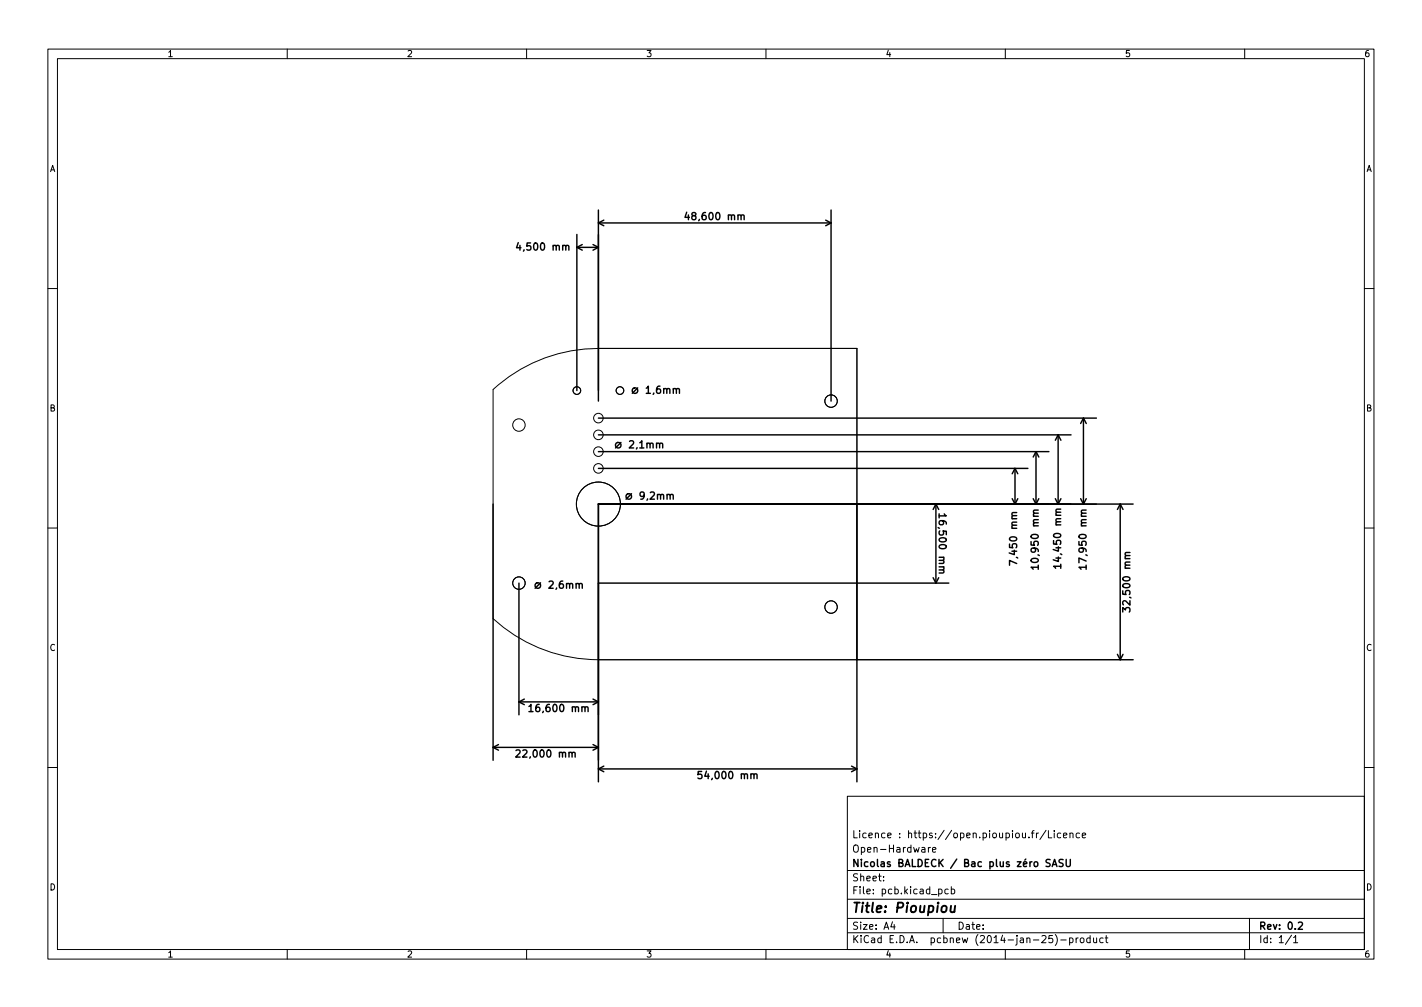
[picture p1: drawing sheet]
<svg xmlns="http://www.w3.org/2000/svg" width="297mm" height="210mm" viewBox="0 0 297 210" stroke-linecap="round" stroke-linejoin="round" font-family="sans-serif">
<defs><g id="words">
<text font-size="2.8" x="178" y="190.6">Title: Pioupiou</text>
<g font-size="2.1">
<text x="144" y="45.9">48,600 mm</text>
<text x="108.6" y="52.3">4,500 mm</text>
<text x="134" y="82.2">1,6mm</text>
<text x="130.5" y="93.6">2,1mm</text>
<text x="132.7" y="104.3">9,2mm</text>
<text x="196.1" y="108.2" transform="rotate(90 196.1 108.2)">16,500 mm</text>
<text x="212.4" y="117.2" transform="rotate(-90 212.4 117.2)">7,450 mm</text>
<text x="217" y="118" transform="rotate(-90 217 118)">10,950 mm</text>
<text x="221.7" y="117.8" transform="rotate(-90 221.7 117.8)">14,450 mm</text>
<text x="227" y="118" transform="rotate(-90 227 118)">17,950 mm</text>
<text x="113.7" y="122.9">2,6mm</text>
<text x="236.1" y="126.8" transform="rotate(-90 236.1 126.8)">32,500 mm</text>
<text x="111.4" y="148.6">16,600 mm</text>
<text x="108.7" y="158.1">22,000 mm</text>
<text x="146.7" y="162.6">54,000 mm</text>
<text x="178" y="178">Open-Hardware</text>
<text x="178" y="175">Licence : https://open.pioupiou.fr/Licence</text>
<text x="178" y="184">Sheet:</text>
<text x="178" y="181">Nicolas BALDECK / Bac plus zéro SASU</text>
<text x="178" y="186.7">File: pcb.kicad_pcb</text>
<text x="178" y="196.9">KiCad E.D.A. pcbnew (2014-jan-25)-product</text>
<text x="178" y="194.1">Size: A4</text>
<text x="200" y="194.1">Date:</text>
<text x="263" y="194.1">Rev: 0.2</text>
<text x="263" y="196.9">Id: 1/1</text>
</g>
<g font-size="1.8">
<text x="35" y="11.9">1</text>
<text x="85" y="11.9">2</text>
<text x="135" y="11.9">3</text>
<text x="185" y="11.9">4</text>
<text x="235" y="11.9">5</text>
<text x="285" y="11.9">6</text>
<text x="10.3" y="35.9">A</text>
<text x="285.3" y="35.9">A</text>
<text x="10.3" y="85.9">B</text>
<text x="285.3" y="85.9">B</text>
<text x="10.3" y="135.9">C</text>
<text x="285.3" y="135.9">C</text>
<text x="10.3" y="185.9">D</text>
<text x="285.3" y="185.9">D</text>
<text x="35" y="199.9">1</text>
<text x="85" y="199.9">2</text>
<text x="135" y="199.9">3</text>
<text x="185" y="199.9">4</text>
<text x="235" y="199.9">5</text>
<text x="285" y="199.9">6</text>
</g>
</g></defs>
<g fill="none" stroke="#000" stroke-width=".21">
<path d="M10 10.2h277v190.1h-277zM12 12.2h273v186.1h-273zM60 10.2v2M110 10.2v2M160 10.2v2M210 10.2v2M260 10.2v2M10 60.2h2M285 60.2h2M10 110.2h2M285 110.2h2M103 129.1v-47.8a32.5 32.5 0 0 1 22-8.6h54v65h-54a32.5 32.5 0 0 1-22-8.5"/>
<path d="M10 160.2h2M177 166.3h108v32h-108zM193.9 176.9v1M194.4 176.9l-.5 .3M194.8 177.4l.7-.1-.1-.3-.4-.1-.2 .2 .1 .8h.5M216.9 173.9l-.4 .3M218.5 173.4l-1.3 1.9M219 173.4v1.5h.7M220.2 173.4v.2M220.2 173.9v1M221.6 174l-.5-.1-.2 .3 .1 .7h.6M222.1 174.4l.8-.1-.1-.3-.4-.1-.3 .2 .1 .8h.6"/>
<path d="M223.5 174.1l.2-.2 .4 .1v.9M223.5 173.9v1M225.5 174l-.4-.1-.3 .3 .1 .7h.6M226.1 174.4l.7-.1-.1-.3-.4-.1-.2 .2v.8h.6M285 160.2h2M60 198.3v2M110 198.3v2M160 198.3v2M177 194.8h108M177 191.8h108M177 187.8h108M177 181.8h108"/>
<path d="M184.6 183.8v.1M184.6 183v.1M186.4 192.5l-.3 1h.9M186.8 193v1M196.1 185.7l.4-.1 .3 .3-.2 .7h-.5M197 191.8v3M198.1 185.7l-.5-.1-.2 .3 .1 .7h.6M198.7 185.7l.4-.1 .3 .3-.1 .7h-.6M198.7 185.1v1.5M210 198.3v2M220.4 195.1a1.72 1.72 0 0 1 0 2.3M221.6 196.3h1.1"/>
<path d="M223.4 195.9l.5-.1 .2 .3-.1 .7h-.6M223.4 195.8v1.5M224.8 195.8v1M225.2 195.8l-.4 .3M225.8 195.9l.3-.1 .3 .3v.4l-.3 .3h-.3l-.2-.3zM227.7 195.9l-.4-.1-.3 .3 .1 .7h.6M227.7 195.3v1.5M228.4 195.8l.1 1h.4l.2-.1M229.1 195.8v1M230.4 195.9l-.4-.1-.3 .3 .2 .7h.5M230.9 195.8h.5M231.1 195.3v1.3l.3 .2"/>
<path d="M260 198.3v2M261 191.8v6.5M269.8 195.3l-1.3 1.9M270.2 195.8l.4-.5v1.5M270.2 196.8h.9"/>
<circle cx="108.4" cy="88.7" r="1.3"/>
<circle cx="120.5" cy="81.5" r=".8"/>
<circle cx="125" cy="97.8" r="1"/>
<circle cx="125" cy="90.8" r="1"/>
<circle cx="125" cy="87.3" r="1"/>
<circle cx="125" cy="94.3" r="1"/>
<circle cx="129.5" cy="81.5" r=".8"/>
<circle cx="173.6" cy="83.7" r="1.3"/>
<circle cx="125" cy="105.2" r="4.6"/>
<circle cx="108.4" cy="121.7" r="1.3"/>
<circle cx="173.6" cy="126.7" r="1.3"/>
</g>
<g fill="none" stroke="#000" stroke-width=".3">
<path d="M108.3 50.7l-.4 1h.9M118.2 51.4l.2-.2 .4 .1v.9M120.5 51.6h4.5M120.5 48.9v32.6M120.5 51.6l1.1 .6M121.6 51.1l-1.1 .5M123.9 51.1l1.1 .5M125 43.8v39.9M125 51.6l-1.1 .6M125 46.5h48.6M125 46.5l1.1 .6M126.1 46l-1.1 .5"/>
<path d="M143.4 44.3l-.3 1.1h.9M154.8 45.1l.2-.2h.4v1M172.5 46l1.1 .5M173.6 43.8v39.9M173.6 46.5l-1.1 .6M125 87.3h104M125 90.8h98.7M125 97.8h89.7M125 94.3h94.1M129.7 92.4l-1.1 1.1M133.2 81l-1.1 1.1M137.1 92.7l.3-.2 .3 .1 .1 .9"/>
<path d="M137.8 92.7l.2-.2 .4 .1v.9M140.6 81.3l.3-.2 .3 .1 .1 .9M141.3 81.3l.2-.2 .4 .1v.9M212 97.8v7.4M212 97.8l.6 1.1M212 97.8l-.6 1.1M216.4 94.3v10.9M216.4 94.3l.6 1.1M216.4 94.3l-.6 1.1M221 90.8v14.4M221 90.8l.6 1.1M221 90.8l-.6 1.1"/>
<path d="M226.3 87.3v17.9M226.3 87.3l.6 1.1M226.3 87.3l-.6 1.1M103 105.2v53.5M131.9 103.1l-1.1 1.1M139.3 103.4l.3-.2 .3 .1 .1 .9M140 103.4l.2-.2 .4 .1v.9M179 105.2v58M195.5 105.2v16.5M195.5 105.2l-.6 1.2M195.5 105.2l.6 1.2M196.2 107.3v.8"/>
<path d="M197 119l.2 .2-.1 .4h-.9M197.2 107.3l.5 .4h-1.5M211.4 104.1l.6 1.1M212.4 117.7l-1.5-.7v1M212.4 107l-1 .1v.3l.2 .3M212.6 104.1l-.6 1.1M215.8 104.1l.6 1.1M216.9 118.4h-1.5l.4 .5M216.9 106.5l-.9 .1-.1 .3 .2 .2M216.9 118v.9M217 104.1l-.6 1.1M220.4 104.1l.6 1.1"/>
<path d="M221.6 118.2h-1.5l.4 .5M221.6 106.3l-.9 .1-.1 .3 .2 .2M221.6 117.8v.9M221.6 104.1l-.6 1.1M225.7 104.1l.6 1.1M226.9 118.4h-1.5l.4 .5M226.9 106.5l-.9 .1-.1 .3 .2 .2M226.9 118v.9M226.9 104.1l-.6 1.1M234 105.2v32.5M234 105.2l.6 1.2M234 105.2l-.6 1.2"/>
<path d="M236 115.4h-.9l-.1 .4 .2 .2M236.7 105.2h-111.7v58M108.4 121.7v27.5M112.9 121.7l-1.1 1.1M120.3 122l.3-.2 .3 .1 .1 .9M121 122l.2-.2 .4 .1v.9M125 121.7h73.2M179 137.7h57.7M194.9 120.6l.6 1.1M196.1 120.6l-.6 1.1M233.4 136.6l.6 1.1M234.5 127.8v-.9l.6 .5 .1-.5h.7l.1 .2-.1 .7"/>
<path d="M234.6 136.6l-.6 1.1M103 156h22M103 156l1.1 .6M104.1 155.5l-1.1 .5M107.8 156.7l.6-.1 .2 .4-.9 1.1h.9M108.4 146.5h16.6M108.4 146.5l1.1 .6M109.5 146l-1.1 .5M110.5 147.5l.4-.4v1.5M110.5 148.6h.8M119.5 157.3l.2-.2h.4v1M122.2 147.8l.2-.2h.4v1"/>
<path d="M123.9 155.5l1.1 .5M123.9 146l1.1 .5M125 156l-1.1 .6M125 146.5l-1.1 .6M126.1 160l-1.1 .5M177.9 160l1.1 .5M125 160.5h54M125 160.5l1.1 .6M146.6 161.1h-.7l-.1 .7 .2-.2 .5 .1 .1 .2v.5l-.2 .2-.6-.2M157.5 161.8l.2-.2h.4v1M179 160.5l-1.1 .6M219.4 179.5l-.6-.1-.3 .3 .1 .4 .7 .3v.4l-.2 .1h-.6"/>
<path d="M222.1 179.5l-.6-.1-.2 .2v.4l.6 .3 .2 .3-.3 .3h-.6M222.7 179.4v1.2l.3 .3h.4l.2-.3v-1.2M219.8 180.9l.5-1.5 .5 1.5M219.9 180.5h.7M271.2 192.7l.6-.2 .3 .5-1 1h1"/>
<circle cx="129.1" cy="93" r=".59"/>
<circle cx="132.6" cy="81.6" r=".59"/>
<circle cx="131.3" cy="103.7" r=".59"/>
<circle cx="112.3" cy="122.3" r=".59"/>
</g>
<path d="M198.7 189.1l-.1 1.3 .5 .1 .3-.2M199.5 189.1l-.2 1.4" fill="none" stroke="#000" stroke-width=".4"/>
<use href="#words"/>
</svg>
